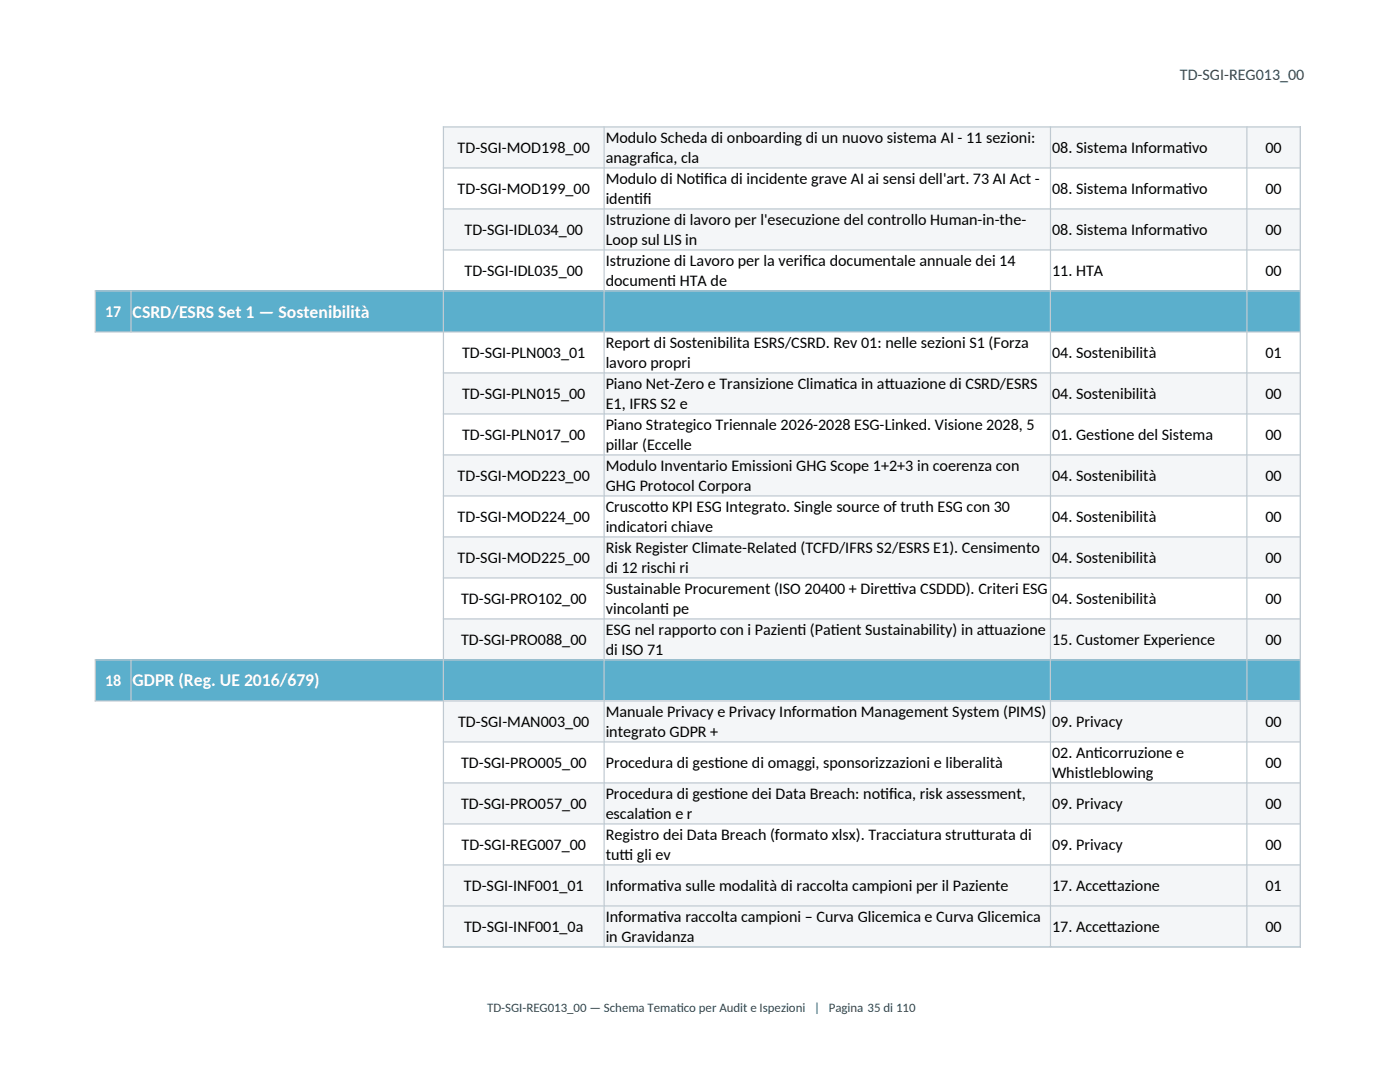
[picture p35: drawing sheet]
<svg xmlns="http://www.w3.org/2000/svg" width="279mm" height="216mm" viewBox="0 0 279 216" stroke-linecap="round" stroke-linejoin="round" font-family="sans-serif">
<defs><g id="words">
<g font-size="3.5" fill="#fff">
<text x="26.5" y="63.4">CSRD/ESRS Set 1 — Sostenibilità</text>
<text x="26.5" y="137">GDPR (Reg. UE 2016/679)</text>
</g>
<text font-size="3.2" fill="#1b505f" x="235.5" y="15.9">TD-SGI-REG013_00</text>
<g font-size="3.2">
<text x="120.9" y="28.6">Modulo Scheda di onboarding di un nuovo sistema AI - 11 sezioni:</text>
<text x="91.3" y="30.5">TD-SGI-MOD198_00</text>
<text x="120.9" y="32.5">anagraf</text>
<text x="129.8" y="32.5">ica, cla</text>
<text x="210" y="30.5">08. Sistema Informat</text>
<text x="236.1" y="30.5">ivo</text>
<text x="252.6" y="30.5">00</text>
<text x="91.3" y="38.7">TD-SGI-MOD199_00</text>
<text x="120.9" y="36.8">Modulo di Notica di incidente grave AI ai sensi dell'art. 73 AI Act -</text>
<text x="120.9" y="40.7">identi</text>
<text x="126.6" y="40.7">if</text>
<text x="138.7" y="36.8">if</text>
<text x="210" y="38.7">08. Sistema Informat</text>
<text x="236.1" y="38.7">ivo</text>
<text x="252.6" y="38.7">00</text>
<text x="92.7" y="46.9">TD-SGI-IDL034_00</text>
<text x="120.9" y="44.9">Istruzione di lavoro per l'esecuzione del controllo Human-in-the-</text>
<text x="210" y="46.9">08. Sistema Informat</text>
<text x="236.1" y="46.9">ivo</text>
<text x="252.6" y="46.9">00</text>
<text x="120.9" y="48.8">Loop sul LIS in</text>
<text x="120.9" y="53.1">Istruzione di Lavoro per la verif</text>
<text x="160.3" y="53.1">ica documentale annuale dei 14</text>
<text x="92.7" y="55.1">TD-SGI-IDL035_00</text>
<text x="120.9" y="57">document</text>
<text x="133.2" y="57">i HTA de</text>
<text x="210" y="55.1">11. HTA</text>
<text x="252.6" y="55.1">00</text>
<text x="92.2" y="71.4">TD-SGI-PLN003_01</text>
<text x="120.9" y="69.5">Report di Sostenibilita ESRS/CSRD. Rev 01: nelle sezioni S1 (Forza</text>
<text x="210" y="71.4">04. Sostenibilità</text>
<text x="252.6" y="71.4">01</text>
<text x="120.9" y="73.4">lavoro propri</text>
<text x="120.9" y="77.7">Piano Net-Zero e Transizione Climat</text>
<text x="166.5" y="77.7">ica in at</text>
<text x="176.6" y="77.7">tuazione di CSRD/ESRS</text>
<text x="92.2" y="79.6">TD-SGI-PLN015_00</text>
<text x="120.9" y="81.6">E1, IFRS S2 e</text>
<text x="210" y="79.6">04. Sostenibilità</text>
<text x="252.6" y="79.6">00</text>
<text x="92.2" y="87.8">TD-SGI-PLN017_00</text>
<text x="120.9" y="85.8">Piano Strategico Triennale 2026-2028 ESG-Linked. Visione 2028, 5</text>
<text x="120.9" y="89.8">pillar (Eccelle</text>
<text x="210" y="87.8">01. Gest</text>
<text x="219.6" y="87.8">ione del Sistema</text>
<text x="252.6" y="87.8">00</text>
<text x="91.3" y="96">TD-SGI-MOD223_00</text>
<text x="120.9" y="94">Modulo Inventario Emissioni GHG Scope 1+2+3 in coerenza con</text>
<text x="210" y="96">04. Sostenibilità</text>
<text x="252.6" y="96">00</text>
<text x="120.9" y="97.9">GHG Protocol Corpora</text>
<text x="91.3" y="104.2">TD-SGI-MOD224_00</text>
<text x="120.9" y="102.2">Cruscot</text>
<text x="120.9" y="106.1">indicatori chiave</text>
<text x="129.7" y="102.2">to KPI ESG Integrato. Single source of truth ESG con 30</text>
<text x="210" y="104.2">04. Sostenibilità</text>
<text x="252.6" y="104.2">00</text>
<text x="91.3" y="112.3">TD-SGI-MOD225_00</text>
<text x="120.9" y="110.4">Risk Register Climate-Related (TCFD/IFRS S2/ESRS E1). Censimento</text>
<text x="210" y="112.3">04. Sostenibilità</text>
<text x="252.6" y="112.3">00</text>
<text x="120.9" y="114.3">di 12 rischi ri</text>
<text x="120.9" y="118.6">Sustainable Procurement (ISO 20400 + Diret</text>
<text x="177.2" y="118.6">t</text>
<text x="177.2" y="118.6">iva CSDDD). Criteri ESG</text>
<text x="92" y="120.5">TD-SGI-PRO102_00</text>
<text x="120.9" y="122.5">vincolant</text>
<text x="131.8" y="122.5">i pe</text>
<text x="210" y="120.5">04. Sostenibilità</text>
<text x="252.6" y="120.5">00</text>
<text x="92" y="128.7">TD-SGI-PRO088_00</text>
<text x="120.9" y="126.7">ESG nel rapporto con i Pazient</text>
<text x="120.9" y="130.7">di ISO 71</text>
<text x="159.1" y="126.7">i (Pat</text>
<text x="165.8" y="126.7">ient Sustainability) in at</text>
<text x="196.5" y="126.7">tuazione</text>
<text x="210" y="128.7">15. Customer Experience</text>
<text x="252.6" y="128.7">00</text>
<text x="120.9" y="143.1">Manuale Privacy e Privacy Informat</text>
<text x="165.9" y="143.1">ion Management System (PIMS)</text>
<text x="91.4" y="145.1">TD-SGI-MAN003_00</text>
<text x="120.9" y="147">integrato GDPR +</text>
<text x="210" y="145.1">09. Privacy</text>
<text x="252.6" y="145.1">00</text>
<text x="92" y="153.3">TD-SGI-PRO005_00</text>
<text x="120.9" y="153.3">Procedura di gest</text>
<text x="142.6" y="153.3">ione di omaggi, sponsorizzazioni e liberalità</text>
<text x="210" y="151.3">02. Ant</text>
<text x="210" y="155.2">Whistleblowing</text>
<text x="218.3" y="151.3">icorruzione e</text>
<text x="252.6" y="153.3">00</text>
<text x="92" y="161.4">TD-SGI-PRO057_00</text>
<text x="120.9" y="159.5">Procedura di gest</text>
<text x="142.5" y="159.5">ione dei Data Breach: notica, risk assessment,</text>
<text x="175.6" y="159.5">if</text>
<text x="210" y="161.4">09. Privacy</text>
<text x="252.6" y="161.4">00</text>
<text x="120.9" y="163.4">escalat</text>
<text x="120.9" y="167.6">Registro dei Data Breach (formato xlsx). Tracciatura strut</text>
<text x="128.9" y="163.4">ion e r</text>
<text x="193.8" y="167.6">turata di</text>
<text x="92.1" y="169.6">TD-SGI-REG007_00</text>
<text x="120.9" y="171.6">tut</text>
<text x="123.6" y="171.6">t</text>
<text x="123.6" y="171.6">i gli ev</text>
<text x="210" y="169.6">09. Privacy</text>
<text x="252.6" y="169.6">00</text>
<text x="92.6" y="177.8">TD-SGI-INF001_01</text>
<text x="120.9" y="177.8">Informat</text>
<text x="131.3" y="177.8">iva sulle modalità di raccolta campioni per il Paziente</text>
<text x="210" y="177.8">17. Accet</text>
<text x="220.9" y="177.8">tazione</text>
<text x="252.6" y="177.8">01</text>
<text x="92.6" y="186">TD-SGI-INF001_0a</text>
<text x="120.9" y="184">Informat</text>
<text x="131.3" y="184">iva raccolta campioni – Curva Glicemica e Curva Glicemica</text>
<text x="210" y="186">17. Accet</text>
<text x="220.9" y="186">tazione</text>
<text x="252.6" y="186">00</text>
<text x="120.9" y="187.9">in Gravidanza</text>
</g>
<g font-size="3.2" fill="#fff">
<text x="21" y="63.3">17</text>
<text x="21" y="136.9">18</text>
</g>
<g font-size="2.6" fill="#1b505f">
<text x="97.2" y="201.9">TD-SGI-REG013_00 — Schema Temat</text>
<text x="135" y="201.9">ico per Audit e Ispezioni | Pagina 35 di 110</text>
</g>
</g></defs>
<g fill="#f4f6f8">
<path d="M88.5 25.3h171v8.2h-171z" fill-rule="evenodd"/>
<path d="M88.5 41.7h171v8.2h-171z" fill-rule="evenodd"/>
</g>
<path d="M19 58h240.5v8.2h-240.5z" fill-rule="evenodd" fill="#5bafcc"/>
<g fill="#f4f6f8">
<path d="M88.5 74.4h171v8.2h-171z" fill-rule="evenodd"/>
<path d="M88.5 90.8h171v8.1h-171z" fill-rule="evenodd"/>
<path d="M88.5 107.1h171v8.2h-171z" fill-rule="evenodd"/>
<path d="M88.5 123.5h171v8.2h-171z" fill-rule="evenodd"/>
</g>
<path d="M19 131.7h240.5v8.1h-240.5z" fill-rule="evenodd" fill="#5bafcc"/>
<g fill="#f4f6f8">
<path d="M88.5 139.8h171v8.2h-171z" fill-rule="evenodd"/>
<path d="M88.5 156.2h171v8.2h-171z" fill-rule="evenodd"/>
<path d="M88.5 172.6h171v16.3h-171z" fill-rule="evenodd"/>
</g>
<g fill="none" stroke="#bfc9d1" stroke-width=".24">
<path d="M88.4 25.3h171.2M88.4 33.5h171.2M88.5 25.2v163.9M120.6 25.2v163.9M209.6 25.2v163.9M248.8 25.2v163.9M259.5 25.2v163.9M18.9 58.1h240.7M19 57.9v8.5M26.1 57.9v8.5M88.4 41.7h171.2M88.4 49.9h171.2"/>
<path d="M18.9 66.2h240.7M88.4 74.4h171.2M88.4 82.6h171.2M88.4 90.8h171.2M88.4 99h171.2M88.4 107.1h171.2M88.4 115.3h171.2M18.9 131.7h240.7M18.9 139.9h240.7M19 131.6v8.4M26.1 131.6v8.4M88.4 123.5h171.2"/>
<path d="M88.4 148h171.2M88.4 156.2h171.2M88.4 164.4h171.2M88.4 172.6h171.2M88.4 180.8h171.2M88.4 189h171.2"/>
</g>
<use href="#words"/>
</svg>
